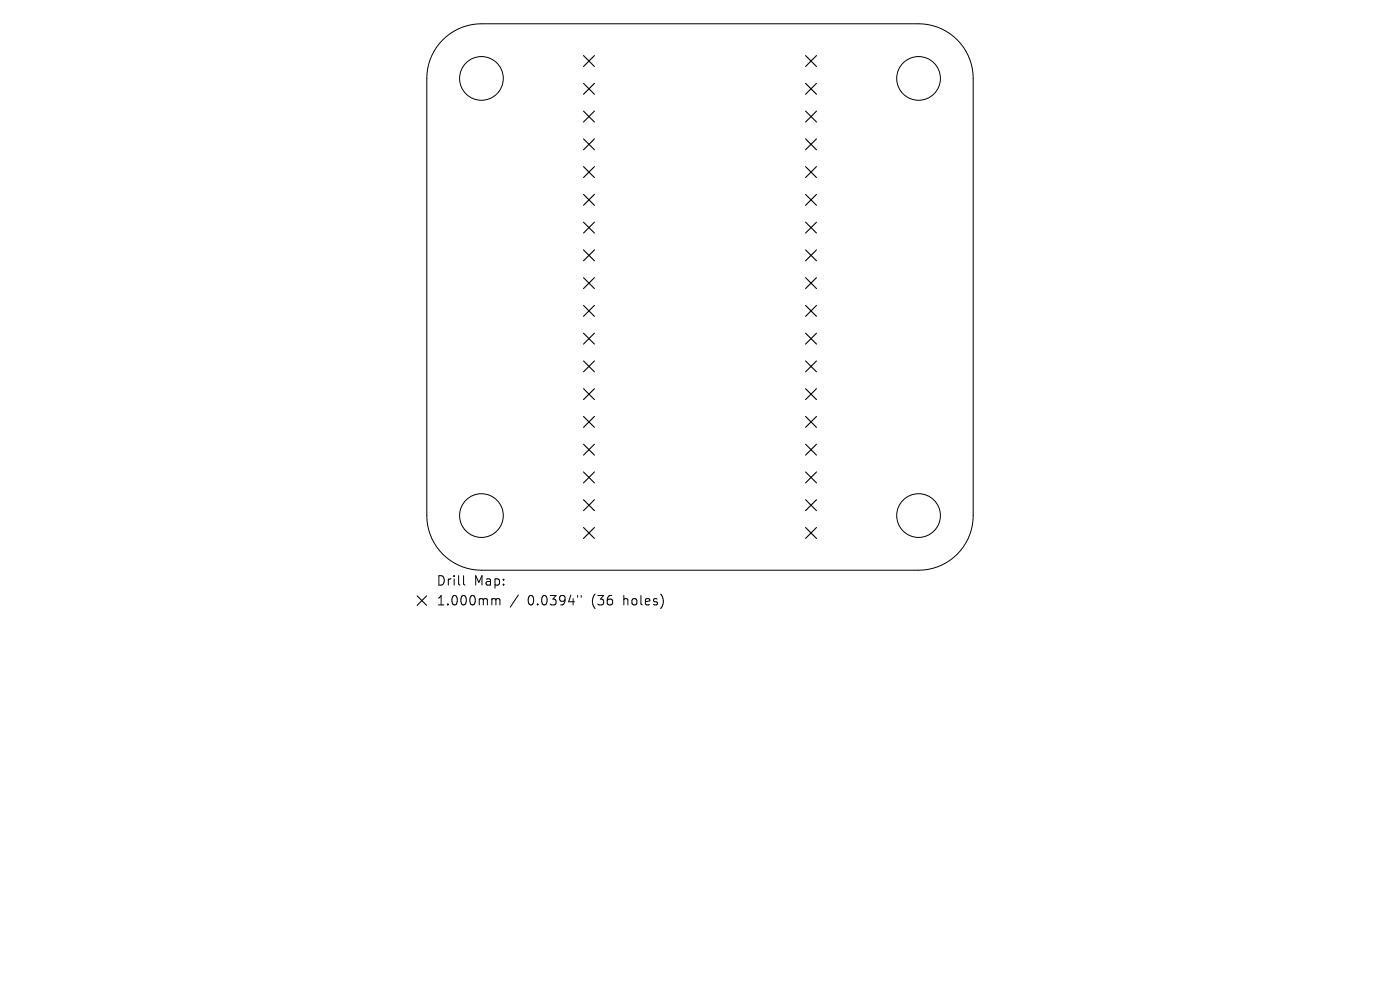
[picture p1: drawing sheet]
<svg xmlns="http://www.w3.org/2000/svg" width="297mm" height="210mm" viewBox="0 0 297 210" stroke-linecap="round" stroke-linejoin="round" font-family="sans-serif">
<defs><g id="words">
<g font-size="2.8">
<text x="92.5" y="124.5">Drill</text>
<text x="100.5" y="124.5">Map:</text>
<text x="92.5" y="128.7">1.000mm</text>
<text x="111.9" y="128.7">0.0394&quot;</text>
<text x="125.7" y="128.7">(36</text>
<text x="132.5" y="128.7">holes)</text>
</g>
</g></defs>
<g fill="none" stroke="#000" stroke-width=".21">
<path d="M93.9 8.4a11.6 11.6 0 0 1 8.2-3.4h92.8a11.6 11.6 0 0 1 11.6 11.6v92.8a11.6 11.6 0 0 1-11.6 11.6h-92.8a11.6 11.6 0 0 1-11.6-11.6v-92.8a11.6 11.6 0 0 1 3.4-8.2zM98.3 122.1v1.7l.3 .3M104.6 127h.3l.3 .3M105.2 127.3l.3-.3 .5 .1 .1 1.2M105.2 127.3v1M110 126.2l-1.8 2.6M122.5 126.3v.4M123.3 126.3v.4"/>
<circle cx="102.1" cy="16.6" r="4.6"/>
<circle cx="194.9" cy="16.6" r="4.6"/>
<circle cx="102.1" cy="109.4" r="4.6"/>
<circle cx="194.9" cy="109.4" r="4.6"/>
</g>
<g fill="none" stroke="#000" stroke-width=".23">
<path d="M123.8 11.8l2.3 2.3M123.8 17.7l2.3 2.3M126.1 11.8l-2.3 2.3M126.1 17.7l-2.3 2.3M170.9 11.8l2.3 2.3M170.9 17.7l2.3 2.3M173.2 11.8l-2.3 2.3M173.2 17.7l-2.3 2.3M123.8 23.6l2.3 2.3M123.8 29.5l2.3 2.3M123.8 35.3l2.3 2.4M126.1 23.6l-2.3 2.3"/>
<path d="M126.1 29.5l-2.3 2.3M126.1 35.3l-2.3 2.4M170.9 23.6l2.3 2.3M170.9 29.5l2.3 2.3M170.9 35.3l2.3 2.4M173.2 23.6l-2.3 2.3M173.2 29.5l-2.3 2.3M173.2 35.3l-2.3 2.4M123.8 41.2l2.3 2.4M123.8 47.1l2.3 2.3M123.8 53l2.3 2.3M123.8 58.9l2.3 2.3"/>
<path d="M126.1 41.2l-2.3 2.4M126.1 47.1l-2.3 2.3M126.1 53l-2.3 2.3M126.1 58.9l-2.3 2.3M170.9 41.2l2.3 2.4M170.9 47.1l2.3 2.3M170.9 53l2.3 2.3M170.9 58.9l2.3 2.3M173.2 41.2l-2.3 2.4M173.2 47.1l-2.3 2.3M173.2 53l-2.3 2.3M173.2 58.9l-2.3 2.3"/>
<path d="M123.8 64.8l2.3 2.3M123.8 70.7l2.3 2.3M123.8 76.6l2.3 2.3M126.1 64.8l-2.3 2.3M126.1 70.7l-2.3 2.3M126.1 76.6l-2.3 2.3M170.9 64.8l2.3 2.3M170.9 70.7l2.3 2.3M170.9 76.6l2.3 2.3M173.2 64.8l-2.3 2.3M173.2 70.7l-2.3 2.3M173.2 76.6l-2.3 2.3"/>
<path d="M123.8 82.5l2.3 2.3M123.8 88.3l2.3 2.4M123.8 94.2l2.3 2.3M126.1 82.5l-2.3 2.3M126.1 88.3l-2.3 2.4M126.1 94.2l-2.3 2.3M170.9 82.5l2.3 2.3M170.9 88.3l2.3 2.4M170.9 94.2l2.3 2.3M173.2 82.5l-2.3 2.3M173.2 88.3l-2.3 2.4M173.2 94.2l-2.3 2.3"/>
<path d="M123.8 100.1l2.3 2.3M123.8 106l2.3 2.3M123.8 111.9l2.3 2.3M126.1 100.1l-2.3 2.3M126.1 106l-2.3 2.3M126.1 111.9l-2.3 2.3M170.9 100.1l2.3 2.3M170.9 106l2.3 2.3M170.9 111.9l2.3 2.3M173.2 100.1l-2.3 2.3M173.2 106l-2.3 2.3M173.2 111.9l-2.3 2.3"/>
<path d="M88.5 126.4l2 2M90.5 126.4l-2 2"/>
</g>
<use href="#words"/>
</svg>
